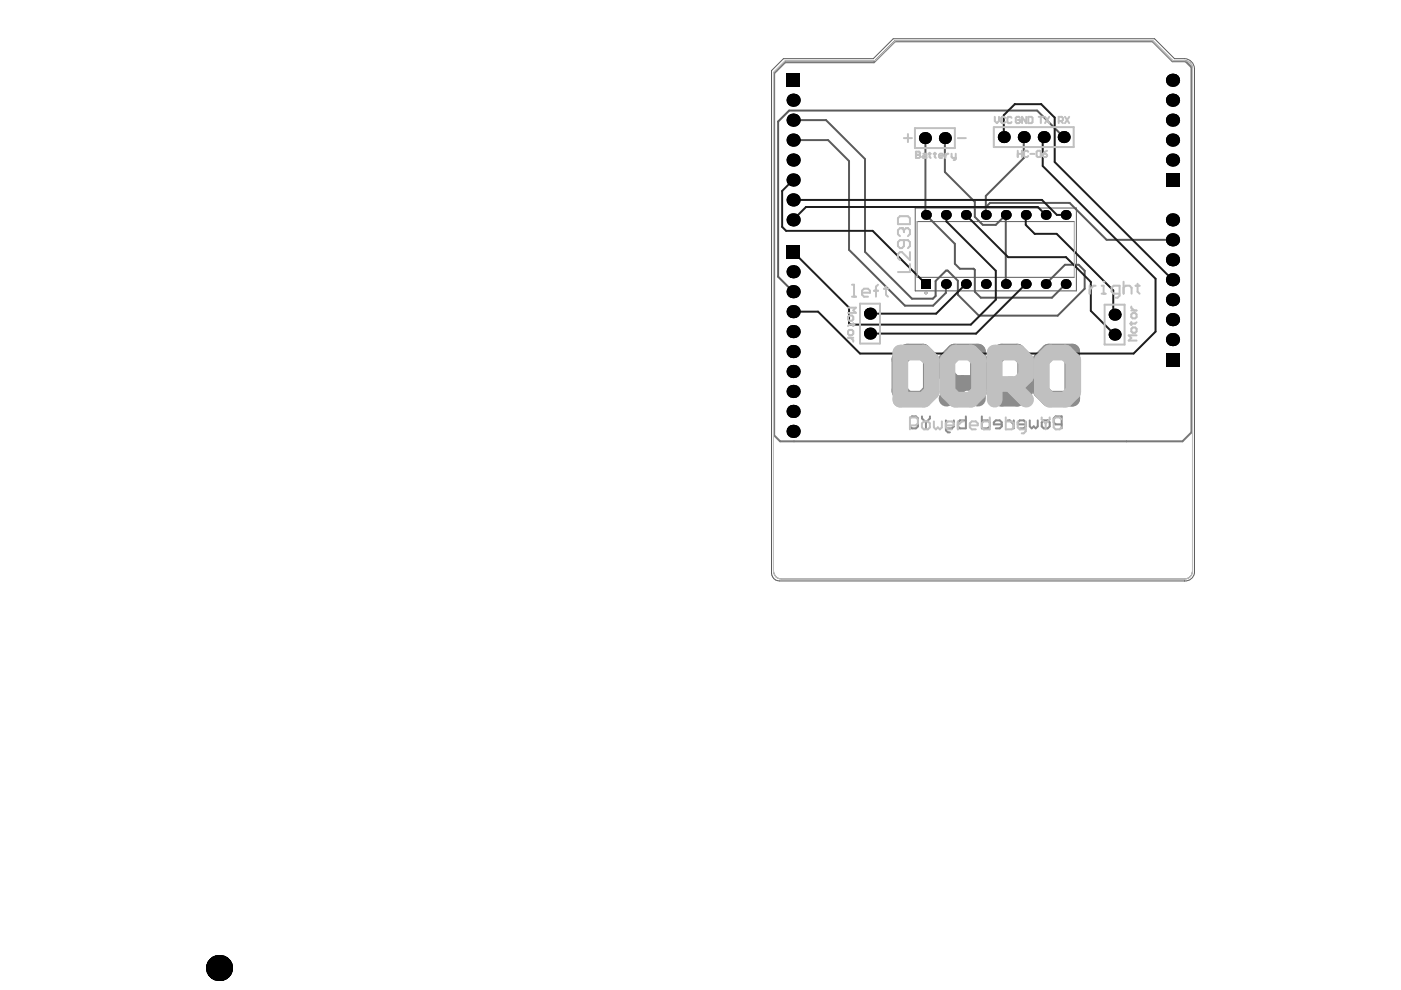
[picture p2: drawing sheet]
<svg xmlns="http://www.w3.org/2000/svg" width="297mm" height="210mm" viewBox="0 0 297 210" stroke-linecap="round" stroke-linejoin="round" font-family="sans-serif">
<path d="M164 15.4l2.5-2.5h19.1l4.2-4.3h54.6l4.2 4.3h2.6a1.69 1.69 0 0 1 1.6 1.6v106.6a1.69 1.69 0 0 1-1.6 1.7h-85.5a1.69 1.69 0 0 1-1.7-1.7zM194 44.1h34.2v17.6h-34.2zM194.5 47h33.3v11.8h-33.3zM251.2 123.2a1.97 1.97 0 0 0 2-1.7v-107a2.18 2.18 0 0 0-2-2.1h-2.2l-4.2-4.2h-55.4l-4.2 4.2h-19.1l-2.5 2.6v106.5a1.69 1.69 0 0 0 1.7 1.7h85.9" fill="none" stroke="#5a5a5a" stroke-width=".21"/>
<circle cx="196.3" cy="62.1" r=".17" fill="none" stroke="#5a5a5a" stroke-width=".33"/>
<path d="M164.1 15.5l2.4-2.3h18.8l4.4-4.4h54.7l4.2 4.2h2.7l1.3 1.3v77.4l-1.9 1.9h-85.3l-1.3-1.3z" fill="none" stroke="#787878" stroke-width=".42"/>
<g fill="none" stroke="#8c8c8c" stroke-width=".42">
<path d="M192.9 88.7l.5-.4h.8l.4 .4v1.7l-.4 .4h-.8l-.5-.4M195.5 88.3v.4l.8 .9M196.3 89.6v1.2M197.2 88.3v.4l-.9 .9M200.6 89.1v2.1l.4 .5h.4M202.2 89.1v1.3l-.4 .4h-1.2M204.8 88.3v2.5h-1.3l-.4-.4v-.8l.4-.5h1.3M208.2 88.3v2.5h1.2l.5-.4v-.8l-.5-.5h-1.2M212.4 90h-1.7v-.4l.4-.5h.9l.4 .5v.8l-.4 .4h-.9M213.7 89.1h.4l.8 .9M214.9 89.1v1.7M217.5 90h-1.7v-.4l.4-.5h.9l.4 .5v.8l-.4 .4h-.9"/>
<path d="M218.3 89.1v1.3l.5 .4 .4-.4 .4 .4 .4-.4v-1.3M220.9 89.6l.4-.5h.8l.5 .5v.8l-.5 .4h-.8l-.4-.4zM225.1 90h-1.3l-.4-.4v-.9l.4-.4h1.3v2.5"/>
</g>
<path d="M190.7 76.2l1.6-1.7h3.4l1.6 1.7v6.7l-1.6 1.6h-3.4l-1.6-1.6zM210.7 76.2l1.6-1.7h3.4l1.6 1.7v6.7l-1.6 1.6h-3.4l-1.6-1.6zM220.7 76.2l1.6-1.7h5v10h-5l-1.6-1.6zM204 81.2l-3.3 3.3M207.3 81.2h-5l-1.6-1.7v-3.3l1.6-1.7h5v10" fill="none" stroke="#8c8c8c" stroke-width="3.3"/>
<path d="M168.2 25.5h6.9l8.3 8.2v19.7l9.9 9.9h4.5l.6-.5v-3.2l2.2-2.2h.3l2.2 2.1v3l4.4 4.4h16.8l5.7-5.7v-3.8l-1.3-1.3h-2.9l-4.1 4.1M168.2 29.7h7.4l4.4 4.4v18.9l11.9 11.8h5.9l2.7-2.7v-1.9M196.1 29.3l.1 16.2 6.2 6.2v4.2l1.1 1.1h2.9l.3 .2v4.6l1.3 1.3h15l2.9-2.9M200.3 29.3v7.2l6.4 6.3v3.2l1.7 1.7h2.7l2.1-2.1v14.6M217.1 29.1v4.4l-8.1 8v4.1M225.5 29.1l-5.6-5.7h-52.6l-2.3 2.4v32.9l3.2 3.1M209 43.9l.9-.9h16.9l7.8 7.9h14" fill="none" stroke="#5a5a5a" stroke-width=".42"/>
<g fill="#000">
<circle cx="248.6" cy="17" r="1.4"/>
<circle cx="168.2" cy="29.7" r="1.4"/>
<circle cx="168.2" cy="38.2" r="1.4"/>
<circle cx="168.2" cy="25.5" r="1.4"/>
<circle cx="168.2" cy="21.2" r="1.4"/>
<circle cx="168.2" cy="33.9" r="1.4"/>
<circle cx="196.1" cy="29.3" r="1.27"/>
<circle cx="200.3" cy="29.3" r="1.27"/>
<circle cx="212.8" cy="29.1" r="1.27"/>
<circle cx="217.1" cy="29.1" r="1.27"/>
<circle cx="221.3" cy="29.1" r="1.27"/>
<circle cx="225.5" cy="29.1" r="1.27"/>
<circle cx="248.6" cy="33.9" r="1.4"/>
<circle cx="248.6" cy="25.5" r="1.4"/>
<circle cx="248.6" cy="21.2" r="1.4"/>
<circle cx="248.6" cy="29.7" r="1.4"/>
<circle cx="168.2" cy="57.6" r="1.4"/>
<circle cx="168.2" cy="46.6" r="1.4"/>
<circle cx="168.2" cy="42.4" r="1.4"/>
<circle cx="196.3" cy="45.6" r="1.04"/>
<circle cx="200.5" cy="45.6" r="1.04"/>
<circle cx="204.8" cy="45.6" r="1.04"/>
<circle cx="209" cy="45.6" r="1.04"/>
<circle cx="213.2" cy="45.6" r="1.04"/>
<circle cx="217.5" cy="45.6" r="1.04"/>
<circle cx="221.7" cy="45.6" r="1.04"/>
<circle cx="225.9" cy="45.6" r="1.04"/>
<circle cx="248.6" cy="50.9" r="1.4"/>
<circle cx="248.6" cy="59.3" r="1.4"/>
<circle cx="248.6" cy="46.6" r="1.4"/>
<circle cx="248.6" cy="55.1" r="1.4"/>
<circle cx="168.2" cy="78.8" r="1.4"/>
<circle cx="168.2" cy="70.3" r="1.4"/>
<circle cx="168.2" cy="61.8" r="1.4"/>
<circle cx="168.2" cy="66.1" r="1.4"/>
<circle cx="168.2" cy="74.5" r="1.4"/>
<circle cx="184.5" cy="70.7" r="1.27"/>
<circle cx="184.5" cy="66.5" r="1.27"/>
<circle cx="200.5" cy="60.2" r="1.04"/>
<circle cx="204.8" cy="60.2" r="1.04"/>
<circle cx="209" cy="60.2" r="1.04"/>
<circle cx="213.2" cy="60.2" r="1.04"/>
<circle cx="217.5" cy="60.2" r="1.04"/>
<circle cx="221.7" cy="60.2" r="1.04"/>
<circle cx="225.9" cy="60.2" r="1.04"/>
<circle cx="236.3" cy="70.9" r="1.27"/>
<circle cx="236.3" cy="66.7" r="1.27"/>
<circle cx="248.6" cy="72" r="1.4"/>
<circle cx="248.6" cy="67.8" r="1.4"/>
<circle cx="248.6" cy="63.5" r="1.4"/>
<circle cx="168.2" cy="87.2" r="1.4"/>
<circle cx="168.2" cy="91.5" r="1.4"/>
<circle cx="168.2" cy="83" r="1.4"/>
<circle cx="46.4" cy="205.2" r="2.75"/>
</g>
<g fill="#000">
<path d="M166.8 15.6h2.8v2.8h-2.8z" fill-rule="evenodd"/>
<path d="M166.8 15.6h2.8v2.8h-2.8z" fill-rule="evenodd"/>
<path d="M247.2 36.8h2.8v2.8h-2.8z" fill-rule="evenodd"/>
<path d="M247.2 36.8h2.8v2.8h-2.8z" fill-rule="evenodd"/>
<path d="M166.8 52h2.8v2.8h-2.8z" fill-rule="evenodd"/>
<path d="M166.8 52h2.8v2.8h-2.8z" fill-rule="evenodd"/>
<path d="M195.3 59.2h2.1v2.1h-2.1z" fill-rule="evenodd"/>
<path d="M195.3 59.2h2.1v2.1h-2.1z" fill-rule="evenodd"/>
<path d="M247.2 74.8h2.8v2.8h-2.8z" fill-rule="evenodd"/>
<path d="M247.2 74.8h2.8v2.8h-2.8z" fill-rule="evenodd"/>
</g>
<path d="M168.2 38.2l-2.4 2.3v7.6l.9 .8h18.3l11.3 11.3M196.1 29.3l.1 .1M212.8 29.1v-4.7l2.3-2.3h5.7l2.8 2.8v9.5l25 24.9M221.3 29.1l-.2 .2v5.9l23.9 23.9v11.2l-4.7 4.7h-58l-8.9-8.9h-5.2M168.2 42.4h52.7l3.2 3.2h1.8M196.2 45.5l.1 .1M200.5 45.6l.2 .1v1.3l10.4 10.4v6.1l-5.3 5.3h-25.5l-.3-.2v-3.4l-11.8-11.8M204.8 45.6l8.9 8.9h12.3l5.3 5.3v6.1l5 5M217.5 45.6v2.1l1.9 1.9h4.6l12 12v4.8l.3 .3M221.7 45.6l-1.7-1.7h-49.1l-2.7 2.7M204.8 60.2l-6.3 6.3h-14M217.5 60.2l-10.5 10.5h-22.5" fill="none" stroke="#1e1e1e" stroke-width=".42"/>
<path d="M164 15.4l2.5-2.5h19.1l4.2-4.3h54.6l4.2 4.3h2.6a1.69 1.69 0 0 1 1.6 1.6v106.6a1.69 1.69 0 0 1-1.6 1.7h-85.5a1.69 1.69 0 0 1-1.7-1.7zM194.5 47v11.8M227.8 47v11.8" fill="none" stroke="#c0c0c0" stroke-width=".21"/>
<g fill="none" stroke="#c0c0c0" stroke-width=".42">
<path d="M194 27.2h8.4v4.2h-8.4zM194.2 32.2v1.3h.7l.2-.2-.2-.5h-.7M210.7 27h16.9v4.2h-16.9zM210.9 24.8v.9l.5 .4 .4-.4v-.9M213.1 25l-.2-.2h-.4l-.3 .2v.9l.3 .2h.4l.2-.2M214.5 25l-.3-.2h-.4l-.2 .2v.9l.2 .2h.4l.3-.2M215.8 32v1.3M215.8 32.6h.9M216.3 25l-.3-.2h-.4l-.2 .2v.9l.2 .2h.4l.3-.2v-.5h-.5M216.7 32v1.3M217.6 24.8v1.3l-.9-1.3v1.3M218 32.2l-.2-.2h-.5l-.2 .2v.9l.2 .2h.5l.2-.2"/>
<path d="M218 24.8h.7l.2 .2v.9l-.2 .2h-.7zM218.5 32.6h.8M220 32h.5l.2 .2v.9l-.2 .2h-.5l-.2-.2v-.9zM220.2 24.8h.9M220.7 24.8v1.3M221.1 32.6h.7l.2 .5-.2 .2h-.5l-.2-.2zM221.6 24.8l.9 1.3M222 32l-.9 .6M222.5 24.8l-.9 1.3M224.5 25.7h.6l.3-.3v-.4l-.3-.2h-.6v1.3M224.9 25.7l.5 .4M225.8 24.8l.9 1.3"/>
<path d="M226.7 24.8l-.9 1.3M182.3 64.4h4.3v8.4h-4.3zM234.2 64.6h4.2v8.5h-4.2zM192.9 90.2h1.3l.4-.4v-.9l-.4-.4h-1.3v2.5M195.5 89.8l.4-.5h.8l.5 .5v.8l-.5 .4h-.8l-.4-.4zM198 89.3v1.3l.4 .4 .4-.4 .5 .4 .4-.4v-1.3M200.5 90.2h1.7v-.4l-.4-.5h-.8l-.5 .5v.8l.5 .4h.8M203.1 89.3v1.7M204.4 89.3h-.5l-.8 .9M205.6 90.2h1.7v-.4l-.4-.5h-.9l-.4 .5v.8l.4 .4h.9M209.9 88.5v2.5h-1.3l-.4-.4v-.8l.4-.5h1.3M213.2 88.5v2.5h1.3l.4-.4v-.8l-.4-.5h-1.3"/>
<path d="M215.8 89.3v1.3l.4 .4h1.3M217.5 89.3v2.2l-.5 .4h-.4M220.9 88.5v.4l.8 .9M221.7 89.8v1.2M222.5 88.5v.4l-.8 .9M225.1 88.9l-.4-.4h-.9l-.4 .4v1.7l.4 .4h.9l.4-.4"/>
</g>
<path d="M190.9 74.8h5l1.7 1.6v6.7l-1.7 1.6h-5zM200.9 76.4l1.7-1.6h3.3l1.7 1.6v6.7l-1.7 1.6h-3.3l-1.7-1.6zM220.9 76.4l1.7-1.6h3.3l1.7 1.6v6.7l-1.7 1.6h-3.3l-1.7-1.6zM210.9 81.4h5l1.7-1.7v-3.3l-1.7-1.6h-5v9.9M214.2 81.4l3.4 3.3" fill="none" stroke="#c0c0c0" stroke-width="3.3"/>
<circle cx="194.2" cy="32.8" r=".21" fill="#c0c0c0"/>
<g fill="none" stroke="#c0c0c0" stroke-width=".42">
<path d="M191.7 29.3h1.6M192.5 28.4v1.7M194.2 32.2h.7l.2 .2-.2 .4h-.7M195.7 32.6h.5l.2 .2v.7h-.7l-.2-.2 .2-.3h.7M196.9 32.6h.4M197.1 32.4v.9l.2 .2M198 32.6h.4M198.2 32.4v.9l.2 .2M199.1 33h.9l-.3-.4h-.4l-.2 .2v.5l.2 .2h.4M200.4 32.6v.9M201.1 32.6h-.2l-.5 .4M201.7 32.6v.7l.3 .2h.6"/>
<path d="M202.6 32.6v1.1l-.4 .2M203.1 29.3h1.7M179.8 65.2h1.7l-.6 .6 .6 .5h-1.7M179.8 67.2l.3-.3h.5l.3 .3v.5l-.3 .3h-.5l-.3-.3zM179.8 70.2l.3-.3h.5l.3 .3v.6l-.3 .3h-.5l-.3-.3zM179.8 71.6h1.1M180.4 71.6l.5 .6v.2M180.9 68.6v.5M181.2 68.8h-1.1l-.3 .3M231 60.6v1.7M232.3 60.6h-.4l-.9 .8M233.6 60.6h.4v1.7"/>
<path d="M233.6 62.3h.8M239.9 66.7l.2-.3h.6l.3 .3v.5l-.3 .3h-.6l-.2-.3zM239.9 69.7l.2-.3h.6l.3 .3v.6l-.3 .2h-.6l-.2-.2zM239.9 65v.3l.5 .5M239.9 68.3v.6M239.9 65.8h1.1M241 71.1h-1.7l.6 .6-.6 .5h1.7M241 68.3l-.3 .3h-1.1"/>
</g>
<circle cx="234" cy="59.7" r=".21" fill="#c0c0c0"/>
<g fill="none" stroke="#c0c0c0" stroke-width=".42">
<path d="M191.2 48.4h-.4l-.4 .4v.8l.4 .5M191.7 50.9v1.3l-.5 .4h-.4l-.4-.4v-.9l.4-.4h1.7l.4 .4v.9l-.4 .4M192.9 56v1.7h-2.5M192.9 53.4v1.7l-1.7-1.7h-.4l-.4 .5v.8l.4 .4M238.2 59.7v2.6M180.6 62.9h.9M180.6 60.4h.5v2.5M182.8 62.1h1.7v-.5l-.5-.4h-.8l-.4 .4v.9l.4 .4h.8M185.3 61.6h.8M186.1 60.4l-.4 .4v2.1M187.4 61.2h.9M187.8 60.8v1.7l.5 .4"/>
<path d="M237.4 62.3h-1.3l-.4-.5v-.8l.4-.4h1.3v2.1l-.4 .4h-.5M238.2 61l.4-.4h.9l.4 .4v1.3M240.8 60.6h.8M241.2 60.2v1.6l.4 .5"/>
</g>
<circle cx="191.2" cy="48.4" r=".21" fill="#c0c0c0"/>
<path d="M190.4 46.3l.4-.5h1.7l.4 .5v1.2h-2.5zM191.2 48.4l.5 .4M191.7 48.8v.4M191.7 48.8l.4-.4h.4l.4 .4v.8l-.4 .5" fill="none" stroke="#c0c0c0" stroke-width=".42"/>
<circle cx="196.3" cy="62.1" r=".17" fill="none" stroke="#c0c0c0" stroke-width=".33"/>
</svg>
